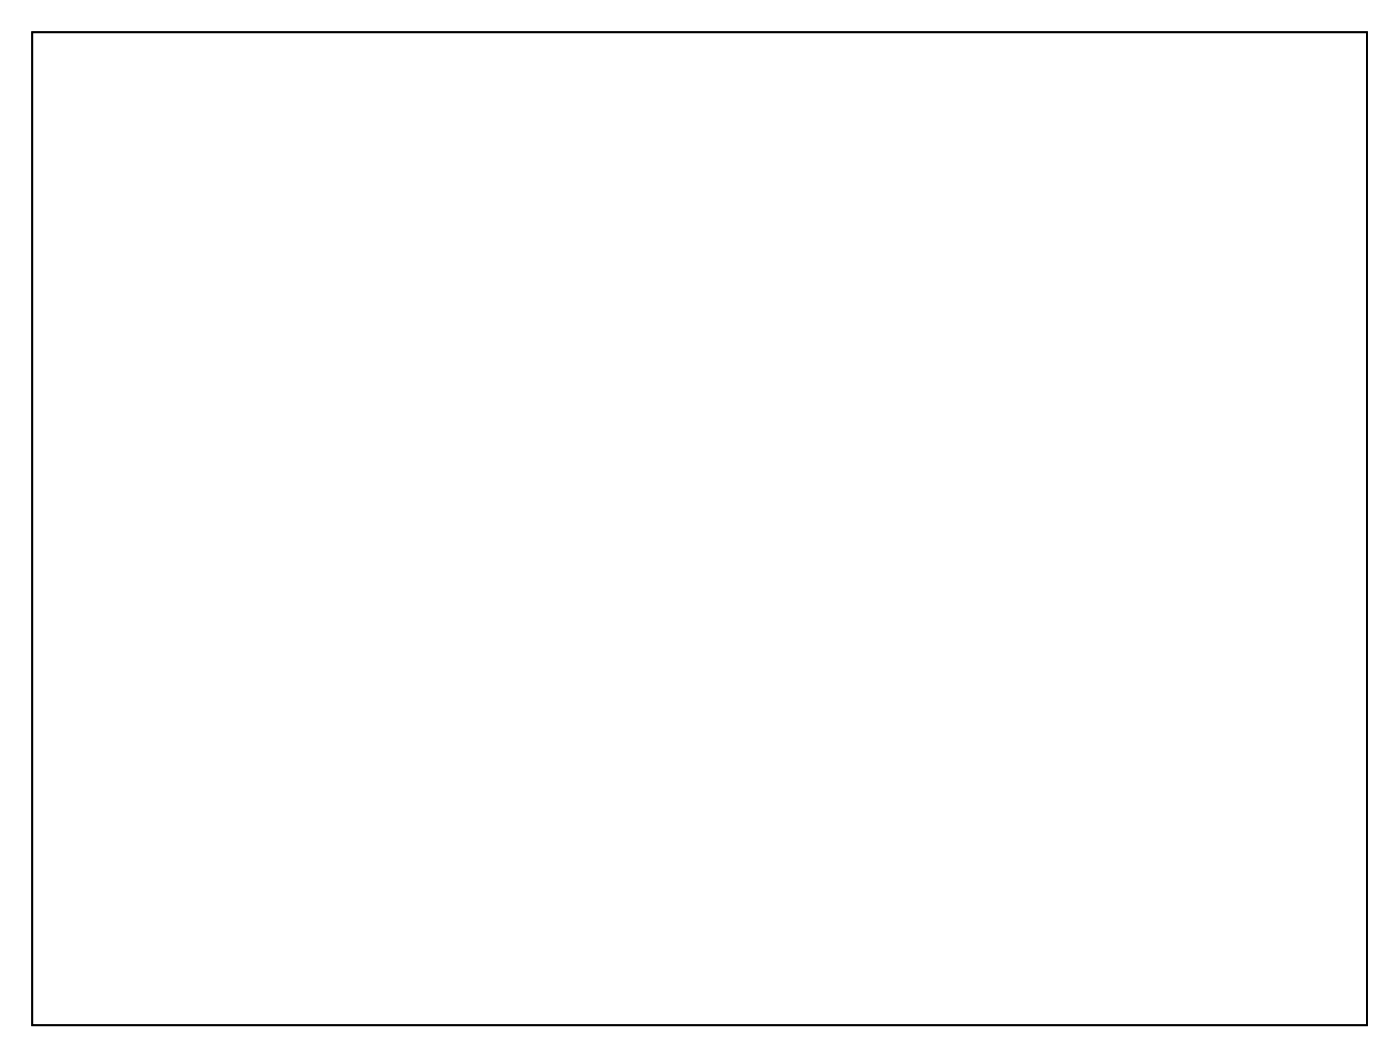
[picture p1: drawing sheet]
<svg xmlns="http://www.w3.org/2000/svg" width="158mm" height="119mm" viewBox="0 0 158 119" stroke-linecap="round" stroke-linejoin="round" font-family="sans-serif">
<path d="M3.6 3.6h150.7v112.1h-150.7z" fill="none" stroke="#000" stroke-width=".2"/>
<path d="M3.6 3.6h150.7v112.1h-150.7zM3.6 3.6v112.1h150.7v-112.1z" fill="#000"/>
<circle cx="18" cy="37" r="1.52" fill="#fff"/>
<circle cx="18" cy="37" r="1.52" fill="none" stroke="#fff" stroke-width=".76" stroke-linecap="butt"/>
<circle cx="11.9" cy="37" r="1.52" fill="#fff"/>
<circle cx="11.9" cy="37" r="1.52" fill="none" stroke="#fff" stroke-width=".76" stroke-linecap="butt"/>
<circle cx="15" cy="41.9" r="1.52" fill="#fff"/>
<circle cx="15" cy="41.9" r="1.52" fill="none" stroke="#fff" stroke-width=".76" stroke-linecap="butt"/>
<path d="M24.1 53.7h1.4v1.4h-1.4z" fill="#fff"/>
<path d="M24.1 53.7h1.4v1.4h-1.4z" fill="none" stroke="#fff" stroke-width=".76" stroke-linecap="butt"/>
<circle cx="24.8" cy="54.4" r=".7" fill="#fff"/>
<circle cx="24.8" cy="54.4" r=".7" fill="none" stroke="#fff" stroke-width=".76" stroke-linecap="butt"/>
<circle cx="32.4" cy="54.4" r=".7" fill="#fff"/>
<circle cx="32.4" cy="54.4" r=".7" fill="none" stroke="#fff" stroke-width=".76" stroke-linecap="butt"/>
<circle cx="24.8" cy="57" r=".7" fill="#fff"/>
<circle cx="24.8" cy="57" r=".7" fill="none" stroke="#fff" stroke-width=".76" stroke-linecap="butt"/>
<circle cx="32.4" cy="57" r=".7" fill="#fff"/>
<circle cx="32.4" cy="57" r=".7" fill="none" stroke="#fff" stroke-width=".76" stroke-linecap="butt"/>
<circle cx="24.8" cy="59.5" r=".7" fill="#fff"/>
<circle cx="24.8" cy="59.5" r=".7" fill="none" stroke="#fff" stroke-width=".76" stroke-linecap="butt"/>
<circle cx="32.4" cy="59.5" r=".7" fill="#fff"/>
<circle cx="32.4" cy="59.5" r=".7" fill="none" stroke="#fff" stroke-width=".76" stroke-linecap="butt"/>
<circle cx="24.8" cy="62.1" r=".7" fill="#fff"/>
<circle cx="24.8" cy="62.1" r=".7" fill="none" stroke="#fff" stroke-width=".76" stroke-linecap="butt"/>
<circle cx="32.4" cy="62.1" r=".7" fill="#fff"/>
<circle cx="32.4" cy="62.1" r=".7" fill="none" stroke="#fff" stroke-width=".76" stroke-linecap="butt"/>
<path d="M52.2 53h1.4v1.3h-1.4z" fill="#fff"/>
<path d="M52.2 53h1.4v1.3h-1.4z" fill="none" stroke="#fff" stroke-width=".76" stroke-linecap="butt"/>
<circle cx="52.9" cy="53.6" r=".7" fill="#fff"/>
<circle cx="52.9" cy="53.6" r=".7" fill="none" stroke="#fff" stroke-width=".76" stroke-linecap="butt"/>
<circle cx="60.5" cy="53.6" r=".7" fill="#fff"/>
<circle cx="60.5" cy="53.6" r=".7" fill="none" stroke="#fff" stroke-width=".76" stroke-linecap="butt"/>
<circle cx="52.9" cy="56.2" r=".7" fill="#fff"/>
<circle cx="52.9" cy="56.2" r=".7" fill="none" stroke="#fff" stroke-width=".76" stroke-linecap="butt"/>
<circle cx="60.5" cy="56.2" r=".7" fill="#fff"/>
<circle cx="60.5" cy="56.2" r=".7" fill="none" stroke="#fff" stroke-width=".76" stroke-linecap="butt"/>
<circle cx="52.9" cy="58.7" r=".7" fill="#fff"/>
<circle cx="52.9" cy="58.7" r=".7" fill="none" stroke="#fff" stroke-width=".76" stroke-linecap="butt"/>
<circle cx="60.5" cy="58.7" r=".7" fill="#fff"/>
<circle cx="60.5" cy="58.7" r=".7" fill="none" stroke="#fff" stroke-width=".76" stroke-linecap="butt"/>
<circle cx="52.9" cy="61.3" r=".7" fill="#fff"/>
<circle cx="52.9" cy="61.3" r=".7" fill="none" stroke="#fff" stroke-width=".76" stroke-linecap="butt"/>
<circle cx="60.5" cy="61.3" r=".7" fill="#fff"/>
<circle cx="60.5" cy="61.3" r=".7" fill="none" stroke="#fff" stroke-width=".76" stroke-linecap="butt"/>
<path d="M120.9 47.5h1.4v1.4h-1.4z" fill="#fff"/>
<path d="M120.9 47.5h1.4v1.4h-1.4z" fill="none" stroke="#fff" stroke-width=".76" stroke-linecap="butt"/>
<circle cx="121.6" cy="48.2" r=".7" fill="#fff"/>
<circle cx="121.6" cy="48.2" r=".7" fill="none" stroke="#fff" stroke-width=".76" stroke-linecap="butt"/>
<circle cx="129.2" cy="48.2" r=".7" fill="#fff"/>
<circle cx="129.2" cy="48.2" r=".7" fill="none" stroke="#fff" stroke-width=".76" stroke-linecap="butt"/>
<circle cx="121.6" cy="50.8" r=".7" fill="#fff"/>
<circle cx="121.6" cy="50.8" r=".7" fill="none" stroke="#fff" stroke-width=".76" stroke-linecap="butt"/>
<circle cx="129.2" cy="50.8" r=".7" fill="#fff"/>
<circle cx="129.2" cy="50.8" r=".7" fill="none" stroke="#fff" stroke-width=".76" stroke-linecap="butt"/>
<circle cx="121.6" cy="53.3" r=".7" fill="#fff"/>
<circle cx="121.6" cy="53.3" r=".7" fill="none" stroke="#fff" stroke-width=".76" stroke-linecap="butt"/>
<circle cx="129.2" cy="53.3" r=".7" fill="#fff"/>
<circle cx="129.2" cy="53.3" r=".7" fill="none" stroke="#fff" stroke-width=".76" stroke-linecap="butt"/>
<circle cx="121.6" cy="55.9" r=".7" fill="#fff"/>
<circle cx="121.6" cy="55.9" r=".7" fill="none" stroke="#fff" stroke-width=".76" stroke-linecap="butt"/>
<circle cx="129.2" cy="55.9" r=".7" fill="#fff"/>
<circle cx="129.2" cy="55.9" r=".7" fill="none" stroke="#fff" stroke-width=".76" stroke-linecap="butt"/>
<path d="M79.3 41.9h1.4v1.4h-1.4z" fill="#fff"/>
<path d="M79.3 41.9h1.4v1.4h-1.4z" fill="none" stroke="#fff" stroke-width=".76" stroke-linecap="butt"/>
<circle cx="80" cy="42.6" r=".7" fill="#fff"/>
<circle cx="80" cy="42.6" r=".7" fill="none" stroke="#fff" stroke-width=".76" stroke-linecap="butt"/>
<circle cx="87.6" cy="42.6" r=".7" fill="#fff"/>
<circle cx="87.6" cy="42.6" r=".7" fill="none" stroke="#fff" stroke-width=".76" stroke-linecap="butt"/>
<circle cx="80" cy="45.2" r=".7" fill="#fff"/>
<circle cx="80" cy="45.2" r=".7" fill="none" stroke="#fff" stroke-width=".76" stroke-linecap="butt"/>
<circle cx="87.6" cy="45.2" r=".7" fill="#fff"/>
<circle cx="87.6" cy="45.2" r=".7" fill="none" stroke="#fff" stroke-width=".76" stroke-linecap="butt"/>
<circle cx="80" cy="47.7" r=".7" fill="#fff"/>
<circle cx="80" cy="47.7" r=".7" fill="none" stroke="#fff" stroke-width=".76" stroke-linecap="butt"/>
<circle cx="87.6" cy="47.7" r=".7" fill="#fff"/>
<circle cx="87.6" cy="47.7" r=".7" fill="none" stroke="#fff" stroke-width=".76" stroke-linecap="butt"/>
<circle cx="80" cy="50.3" r=".7" fill="#fff"/>
<circle cx="80" cy="50.3" r=".7" fill="none" stroke="#fff" stroke-width=".76" stroke-linecap="butt"/>
<circle cx="87.6" cy="50.3" r=".7" fill="#fff"/>
<circle cx="87.6" cy="50.3" r=".7" fill="none" stroke="#fff" stroke-width=".76" stroke-linecap="butt"/>
<path d="M100.1 19.6h1.4v1.4h-1.4z" fill="#fff"/>
<path d="M100.1 19.6h1.4v1.4h-1.4z" fill="none" stroke="#fff" stroke-width=".76" stroke-linecap="butt"/>
<circle cx="100.8" cy="20.3" r=".7" fill="#fff"/>
<circle cx="100.8" cy="20.3" r=".7" fill="none" stroke="#fff" stroke-width=".76" stroke-linecap="butt"/>
<circle cx="108.4" cy="20.3" r=".7" fill="#fff"/>
<circle cx="108.4" cy="20.3" r=".7" fill="none" stroke="#fff" stroke-width=".76" stroke-linecap="butt"/>
<circle cx="100.8" cy="22.8" r=".7" fill="#fff"/>
<circle cx="100.8" cy="22.8" r=".7" fill="none" stroke="#fff" stroke-width=".76" stroke-linecap="butt"/>
<circle cx="108.4" cy="22.8" r=".7" fill="#fff"/>
<circle cx="108.4" cy="22.8" r=".7" fill="none" stroke="#fff" stroke-width=".76" stroke-linecap="butt"/>
<circle cx="100.8" cy="25.4" r=".7" fill="#fff"/>
<circle cx="100.8" cy="25.4" r=".7" fill="none" stroke="#fff" stroke-width=".76" stroke-linecap="butt"/>
<circle cx="108.4" cy="25.4" r=".7" fill="#fff"/>
<circle cx="108.4" cy="25.4" r=".7" fill="none" stroke="#fff" stroke-width=".76" stroke-linecap="butt"/>
<circle cx="100.8" cy="27.9" r=".7" fill="#fff"/>
<circle cx="100.8" cy="27.9" r=".7" fill="none" stroke="#fff" stroke-width=".76" stroke-linecap="butt"/>
<circle cx="108.4" cy="27.9" r=".7" fill="#fff"/>
<circle cx="108.4" cy="27.9" r=".7" fill="none" stroke="#fff" stroke-width=".76" stroke-linecap="butt"/>
<circle cx="27.5" cy="73.1" r=".74" fill="#fff"/>
<circle cx="27.5" cy="73.1" r=".74" fill="none" stroke="#fff" stroke-width=".68" stroke-linecap="butt"/>
<circle cx="25" cy="73.1" r=".74" fill="#fff"/>
<circle cx="25" cy="73.1" r=".74" fill="none" stroke="#fff" stroke-width=".68" stroke-linecap="butt"/>
<circle cx="22.4" cy="73.1" r=".74" fill="#fff"/>
<circle cx="22.4" cy="73.1" r=".74" fill="none" stroke="#fff" stroke-width=".68" stroke-linecap="butt"/>
<circle cx="29.9" cy="80.6" r="1.35" fill="#fff"/>
<circle cx="29.9" cy="80.6" r="1.35" fill="none" stroke="#fff" stroke-width=".71" stroke-linecap="butt"/>
<circle cx="20" cy="80.6" r="1.35" fill="#fff"/>
<circle cx="20" cy="80.6" r="1.35" fill="none" stroke="#fff" stroke-width=".71" stroke-linecap="butt"/>
<circle cx="41.9" cy="73.1" r=".74" fill="#fff"/>
<circle cx="41.9" cy="73.1" r=".74" fill="none" stroke="#fff" stroke-width=".68" stroke-linecap="butt"/>
<circle cx="39.4" cy="73.1" r=".74" fill="#fff"/>
<circle cx="39.4" cy="73.1" r=".74" fill="none" stroke="#fff" stroke-width=".68" stroke-linecap="butt"/>
<circle cx="36.9" cy="73.1" r=".74" fill="#fff"/>
<circle cx="36.9" cy="73.1" r=".74" fill="none" stroke="#fff" stroke-width=".68" stroke-linecap="butt"/>
<circle cx="44.3" cy="80.6" r="1.35" fill="#fff"/>
<circle cx="44.3" cy="80.6" r="1.35" fill="none" stroke="#fff" stroke-width=".71" stroke-linecap="butt"/>
<circle cx="34.5" cy="80.6" r="1.35" fill="#fff"/>
<circle cx="34.5" cy="80.6" r="1.35" fill="none" stroke="#fff" stroke-width=".71" stroke-linecap="butt"/>
<circle cx="56.9" cy="73.1" r=".74" fill="#fff"/>
<circle cx="56.9" cy="73.1" r=".74" fill="none" stroke="#fff" stroke-width=".68" stroke-linecap="butt"/>
<circle cx="54.3" cy="73.1" r=".74" fill="#fff"/>
<circle cx="54.3" cy="73.1" r=".74" fill="none" stroke="#fff" stroke-width=".68" stroke-linecap="butt"/>
<circle cx="51.8" cy="73.1" r=".74" fill="#fff"/>
<circle cx="51.8" cy="73.1" r=".74" fill="none" stroke="#fff" stroke-width=".68" stroke-linecap="butt"/>
<circle cx="59.3" cy="80.6" r="1.35" fill="#fff"/>
<circle cx="59.3" cy="80.6" r="1.35" fill="none" stroke="#fff" stroke-width=".71" stroke-linecap="butt"/>
<circle cx="49.4" cy="80.6" r="1.35" fill="#fff"/>
<circle cx="49.4" cy="80.6" r="1.35" fill="none" stroke="#fff" stroke-width=".71" stroke-linecap="butt"/>
<circle cx="71.9" cy="73.1" r=".74" fill="#fff"/>
<circle cx="71.9" cy="73.1" r=".74" fill="none" stroke="#fff" stroke-width=".68" stroke-linecap="butt"/>
<circle cx="69.3" cy="73.1" r=".74" fill="#fff"/>
<circle cx="69.3" cy="73.1" r=".74" fill="none" stroke="#fff" stroke-width=".68" stroke-linecap="butt"/>
<circle cx="66.8" cy="73.1" r=".74" fill="#fff"/>
<circle cx="66.8" cy="73.1" r=".74" fill="none" stroke="#fff" stroke-width=".68" stroke-linecap="butt"/>
<circle cx="74.3" cy="80.6" r="1.35" fill="#fff"/>
<circle cx="74.3" cy="80.6" r="1.35" fill="none" stroke="#fff" stroke-width=".71" stroke-linecap="butt"/>
<circle cx="64.4" cy="80.6" r="1.35" fill="#fff"/>
<circle cx="64.4" cy="80.6" r="1.35" fill="none" stroke="#fff" stroke-width=".71" stroke-linecap="butt"/>
<circle cx="86.2" cy="73.1" r=".74" fill="#fff"/>
<circle cx="86.2" cy="73.1" r=".74" fill="none" stroke="#fff" stroke-width=".68" stroke-linecap="butt"/>
<circle cx="83.6" cy="73.1" r=".74" fill="#fff"/>
<circle cx="83.6" cy="73.1" r=".74" fill="none" stroke="#fff" stroke-width=".68" stroke-linecap="butt"/>
<circle cx="81.1" cy="73.1" r=".74" fill="#fff"/>
<circle cx="81.1" cy="73.1" r=".74" fill="none" stroke="#fff" stroke-width=".68" stroke-linecap="butt"/>
<circle cx="88.6" cy="80.6" r="1.35" fill="#fff"/>
<circle cx="88.6" cy="80.6" r="1.35" fill="none" stroke="#fff" stroke-width=".71" stroke-linecap="butt"/>
<circle cx="78.7" cy="80.6" r="1.35" fill="#fff"/>
<circle cx="78.7" cy="80.6" r="1.35" fill="none" stroke="#fff" stroke-width=".71" stroke-linecap="butt"/>
<circle cx="100.2" cy="73.1" r=".74" fill="#fff"/>
<circle cx="100.2" cy="73.1" r=".74" fill="none" stroke="#fff" stroke-width=".68" stroke-linecap="butt"/>
<circle cx="97.6" cy="73.1" r=".74" fill="#fff"/>
<circle cx="97.6" cy="73.1" r=".74" fill="none" stroke="#fff" stroke-width=".68" stroke-linecap="butt"/>
<circle cx="95.1" cy="73.1" r=".74" fill="#fff"/>
<circle cx="95.1" cy="73.1" r=".74" fill="none" stroke="#fff" stroke-width=".68" stroke-linecap="butt"/>
<circle cx="102.6" cy="80.6" r="1.35" fill="#fff"/>
<circle cx="102.6" cy="80.6" r="1.35" fill="none" stroke="#fff" stroke-width=".71" stroke-linecap="butt"/>
<circle cx="92.7" cy="80.6" r="1.35" fill="#fff"/>
<circle cx="92.7" cy="80.6" r="1.35" fill="none" stroke="#fff" stroke-width=".71" stroke-linecap="butt"/>
<circle cx="114.6" cy="73.1" r=".74" fill="#fff"/>
<circle cx="114.6" cy="73.1" r=".74" fill="none" stroke="#fff" stroke-width=".68" stroke-linecap="butt"/>
<circle cx="112.1" cy="73.1" r=".74" fill="#fff"/>
<circle cx="112.1" cy="73.1" r=".74" fill="none" stroke="#fff" stroke-width=".68" stroke-linecap="butt"/>
<circle cx="109.5" cy="73.1" r=".74" fill="#fff"/>
<circle cx="109.5" cy="73.1" r=".74" fill="none" stroke="#fff" stroke-width=".68" stroke-linecap="butt"/>
<circle cx="117" cy="80.6" r="1.35" fill="#fff"/>
<circle cx="117" cy="80.6" r="1.35" fill="none" stroke="#fff" stroke-width=".71" stroke-linecap="butt"/>
<circle cx="107.1" cy="80.6" r="1.35" fill="#fff"/>
<circle cx="107.1" cy="80.6" r="1.35" fill="none" stroke="#fff" stroke-width=".71" stroke-linecap="butt"/>
<circle cx="129.2" cy="73.1" r=".74" fill="#fff"/>
<circle cx="129.2" cy="73.1" r=".74" fill="none" stroke="#fff" stroke-width=".68" stroke-linecap="butt"/>
<circle cx="126.6" cy="73.1" r=".74" fill="#fff"/>
<circle cx="126.6" cy="73.1" r=".74" fill="none" stroke="#fff" stroke-width=".68" stroke-linecap="butt"/>
<circle cx="124.1" cy="73.1" r=".74" fill="#fff"/>
<circle cx="124.1" cy="73.1" r=".74" fill="none" stroke="#fff" stroke-width=".68" stroke-linecap="butt"/>
<circle cx="131.6" cy="80.6" r="1.35" fill="#fff"/>
<circle cx="131.6" cy="80.6" r="1.35" fill="none" stroke="#fff" stroke-width=".71" stroke-linecap="butt"/>
<circle cx="121.7" cy="80.6" r="1.35" fill="#fff"/>
<circle cx="121.7" cy="80.6" r="1.35" fill="none" stroke="#fff" stroke-width=".71" stroke-linecap="butt"/>
<circle cx="129.9" cy="98.2" r=".7" fill="#fff"/>
<circle cx="129.9" cy="98.2" r=".7" fill="none" stroke="#fff" stroke-width=".76" stroke-linecap="butt"/>
<circle cx="123.4" cy="98.2" r=".7" fill="#fff"/>
<circle cx="123.4" cy="98.2" r=".7" fill="none" stroke="#fff" stroke-width=".76" stroke-linecap="butt"/>
<circle cx="129.9" cy="93.7" r=".7" fill="#fff"/>
<circle cx="129.9" cy="93.7" r=".7" fill="none" stroke="#fff" stroke-width=".76" stroke-linecap="butt"/>
<circle cx="123.4" cy="93.7" r=".7" fill="#fff"/>
<circle cx="123.4" cy="93.7" r=".7" fill="none" stroke="#fff" stroke-width=".76" stroke-linecap="butt"/>
<circle cx="115.3" cy="98.2" r=".7" fill="#fff"/>
<circle cx="115.3" cy="98.2" r=".7" fill="none" stroke="#fff" stroke-width=".76" stroke-linecap="butt"/>
<circle cx="108.8" cy="98.2" r=".7" fill="#fff"/>
<circle cx="108.8" cy="98.2" r=".7" fill="none" stroke="#fff" stroke-width=".76" stroke-linecap="butt"/>
<circle cx="115.3" cy="93.7" r=".7" fill="#fff"/>
<circle cx="115.3" cy="93.7" r=".7" fill="none" stroke="#fff" stroke-width=".76" stroke-linecap="butt"/>
<circle cx="108.8" cy="93.7" r=".7" fill="#fff"/>
<circle cx="108.8" cy="93.7" r=".7" fill="none" stroke="#fff" stroke-width=".76" stroke-linecap="butt"/>
<circle cx="100.9" cy="98.2" r=".7" fill="#fff"/>
<circle cx="100.9" cy="98.2" r=".7" fill="none" stroke="#fff" stroke-width=".76" stroke-linecap="butt"/>
<circle cx="94.4" cy="98.2" r=".7" fill="#fff"/>
<circle cx="94.4" cy="98.2" r=".7" fill="none" stroke="#fff" stroke-width=".76" stroke-linecap="butt"/>
<circle cx="100.9" cy="93.7" r=".7" fill="#fff"/>
<circle cx="100.9" cy="93.7" r=".7" fill="none" stroke="#fff" stroke-width=".76" stroke-linecap="butt"/>
<circle cx="94.4" cy="93.7" r=".7" fill="#fff"/>
<circle cx="94.4" cy="93.7" r=".7" fill="none" stroke="#fff" stroke-width=".76" stroke-linecap="butt"/>
<circle cx="86.9" cy="98.2" r=".7" fill="#fff"/>
<circle cx="86.9" cy="98.2" r=".7" fill="none" stroke="#fff" stroke-width=".76" stroke-linecap="butt"/>
<circle cx="80.4" cy="98.2" r=".7" fill="#fff"/>
<circle cx="80.4" cy="98.2" r=".7" fill="none" stroke="#fff" stroke-width=".76" stroke-linecap="butt"/>
<circle cx="86.9" cy="93.7" r=".7" fill="#fff"/>
<circle cx="86.9" cy="93.7" r=".7" fill="none" stroke="#fff" stroke-width=".76" stroke-linecap="butt"/>
<circle cx="80.4" cy="93.7" r=".7" fill="#fff"/>
<circle cx="80.4" cy="93.7" r=".7" fill="none" stroke="#fff" stroke-width=".76" stroke-linecap="butt"/>
<circle cx="72.6" cy="98.2" r=".7" fill="#fff"/>
<circle cx="72.6" cy="98.2" r=".7" fill="none" stroke="#fff" stroke-width=".76" stroke-linecap="butt"/>
<circle cx="66.1" cy="98.2" r=".7" fill="#fff"/>
<circle cx="66.1" cy="98.2" r=".7" fill="none" stroke="#fff" stroke-width=".76" stroke-linecap="butt"/>
<circle cx="72.6" cy="93.7" r=".7" fill="#fff"/>
<circle cx="72.6" cy="93.7" r=".7" fill="none" stroke="#fff" stroke-width=".76" stroke-linecap="butt"/>
<circle cx="66.1" cy="93.7" r=".7" fill="#fff"/>
<circle cx="66.1" cy="93.7" r=".7" fill="none" stroke="#fff" stroke-width=".76" stroke-linecap="butt"/>
<circle cx="57.6" cy="98.2" r=".7" fill="#fff"/>
<circle cx="57.6" cy="98.2" r=".7" fill="none" stroke="#fff" stroke-width=".76" stroke-linecap="butt"/>
<circle cx="51.1" cy="98.2" r=".7" fill="#fff"/>
<circle cx="51.1" cy="98.2" r=".7" fill="none" stroke="#fff" stroke-width=".76" stroke-linecap="butt"/>
<circle cx="57.6" cy="93.7" r=".7" fill="#fff"/>
<circle cx="57.6" cy="93.7" r=".7" fill="none" stroke="#fff" stroke-width=".76" stroke-linecap="butt"/>
<circle cx="51.1" cy="93.7" r=".7" fill="#fff"/>
<circle cx="51.1" cy="93.7" r=".7" fill="none" stroke="#fff" stroke-width=".76" stroke-linecap="butt"/>
<circle cx="42.7" cy="98.2" r=".7" fill="#fff"/>
<circle cx="42.7" cy="98.2" r=".7" fill="none" stroke="#fff" stroke-width=".76" stroke-linecap="butt"/>
<circle cx="36.2" cy="98.2" r=".7" fill="#fff"/>
<circle cx="36.2" cy="98.2" r=".7" fill="none" stroke="#fff" stroke-width=".76" stroke-linecap="butt"/>
<circle cx="42.7" cy="93.7" r=".7" fill="#fff"/>
<circle cx="42.7" cy="93.7" r=".7" fill="none" stroke="#fff" stroke-width=".76" stroke-linecap="butt"/>
<circle cx="36.2" cy="93.7" r=".7" fill="#fff"/>
<circle cx="36.2" cy="93.7" r=".7" fill="none" stroke="#fff" stroke-width=".76" stroke-linecap="butt"/>
<circle cx="28.2" cy="98.2" r=".7" fill="#fff"/>
<circle cx="28.2" cy="98.2" r=".7" fill="none" stroke="#fff" stroke-width=".76" stroke-linecap="butt"/>
<circle cx="21.7" cy="98.2" r=".7" fill="#fff"/>
<circle cx="21.7" cy="98.2" r=".7" fill="none" stroke="#fff" stroke-width=".76" stroke-linecap="butt"/>
<circle cx="28.2" cy="93.7" r=".7" fill="#fff"/>
<circle cx="28.2" cy="93.7" r=".7" fill="none" stroke="#fff" stroke-width=".76" stroke-linecap="butt"/>
<circle cx="21.7" cy="93.7" r=".7" fill="#fff"/>
<circle cx="21.7" cy="93.7" r=".7" fill="none" stroke="#fff" stroke-width=".76" stroke-linecap="butt"/>
<circle cx="113.7" cy="10.8" r=".7" fill="#fff"/>
<circle cx="113.7" cy="10.8" r=".7" fill="none" stroke="#fff" stroke-width=".76" stroke-linecap="butt"/>
<circle cx="103.6" cy="10.8" r=".7" fill="#fff"/>
<circle cx="103.6" cy="10.8" r=".7" fill="none" stroke="#fff" stroke-width=".76" stroke-linecap="butt"/>
<circle cx="36.6" cy="59.6" r=".7" fill="#fff"/>
<circle cx="36.6" cy="59.6" r=".7" fill="none" stroke="#fff" stroke-width=".76" stroke-linecap="butt"/>
<circle cx="39.2" cy="59.6" r=".7" fill="#fff"/>
<circle cx="39.2" cy="59.6" r=".7" fill="none" stroke="#fff" stroke-width=".76" stroke-linecap="butt"/>
<circle cx="90.7" cy="24.5" r=".7" fill="#fff"/>
<circle cx="90.7" cy="24.5" r=".7" fill="none" stroke="#fff" stroke-width=".76" stroke-linecap="butt"/>
<circle cx="90.7" cy="34.7" r=".7" fill="#fff"/>
<circle cx="90.7" cy="34.7" r=".7" fill="none" stroke="#fff" stroke-width=".76" stroke-linecap="butt"/>
<circle cx="96.7" cy="28.1" r=".7" fill="#fff"/>
<circle cx="96.7" cy="28.1" r=".7" fill="none" stroke="#fff" stroke-width=".76" stroke-linecap="butt"/>
<circle cx="96.7" cy="25.5" r=".7" fill="#fff"/>
<circle cx="96.7" cy="25.5" r=".7" fill="none" stroke="#fff" stroke-width=".76" stroke-linecap="butt"/>
<circle cx="43" cy="43.3" r=".7" fill="#fff"/>
<circle cx="43" cy="43.3" r=".7" fill="none" stroke="#fff" stroke-width=".76" stroke-linecap="butt"/>
<circle cx="53.2" cy="43.3" r=".7" fill="#fff"/>
<circle cx="53.2" cy="43.3" r=".7" fill="none" stroke="#fff" stroke-width=".76" stroke-linecap="butt"/>
<circle cx="46" cy="65.7" r=".7" fill="#fff"/>
<circle cx="46" cy="65.7" r=".7" fill="none" stroke="#fff" stroke-width=".76" stroke-linecap="butt"/>
<circle cx="46" cy="63.2" r=".7" fill="#fff"/>
<circle cx="46" cy="63.2" r=".7" fill="none" stroke="#fff" stroke-width=".76" stroke-linecap="butt"/>
<circle cx="31.1" cy="65.7" r=".7" fill="#fff"/>
<circle cx="31.1" cy="65.7" r=".7" fill="none" stroke="#fff" stroke-width=".76" stroke-linecap="butt"/>
<circle cx="41.2" cy="65.7" r=".7" fill="#fff"/>
<circle cx="41.2" cy="65.7" r=".7" fill="none" stroke="#fff" stroke-width=".76" stroke-linecap="butt"/>
<circle cx="43.1" cy="49.3" r=".7" fill="#fff"/>
<circle cx="43.1" cy="49.3" r=".7" fill="none" stroke="#fff" stroke-width=".76" stroke-linecap="butt"/>
<circle cx="53.2" cy="49.3" r=".7" fill="#fff"/>
<circle cx="53.2" cy="49.3" r=".7" fill="none" stroke="#fff" stroke-width=".76" stroke-linecap="butt"/>
<circle cx="87.7" cy="61.3" r=".7" fill="#fff"/>
<circle cx="87.7" cy="61.3" r=".7" fill="none" stroke="#fff" stroke-width=".76" stroke-linecap="butt"/>
<circle cx="87.7" cy="58.7" r=".7" fill="#fff"/>
<circle cx="87.7" cy="58.7" r=".7" fill="none" stroke="#fff" stroke-width=".76" stroke-linecap="butt"/>
<circle cx="47.6" cy="57.6" r=".7" fill="#fff"/>
<circle cx="47.6" cy="57.6" r=".7" fill="none" stroke="#fff" stroke-width=".76" stroke-linecap="butt"/>
<circle cx="47.6" cy="55.1" r=".7" fill="#fff"/>
<circle cx="47.6" cy="55.1" r=".7" fill="none" stroke="#fff" stroke-width=".76" stroke-linecap="butt"/>
<circle cx="18.3" cy="65.6" r=".7" fill="#fff"/>
<circle cx="18.3" cy="65.6" r=".7" fill="none" stroke="#fff" stroke-width=".76" stroke-linecap="butt"/>
<circle cx="18.3" cy="55.5" r=".7" fill="#fff"/>
<circle cx="18.3" cy="55.5" r=".7" fill="none" stroke="#fff" stroke-width=".76" stroke-linecap="butt"/>
<circle cx="116.9" cy="13.9" r=".7" fill="#fff"/>
<circle cx="116.9" cy="13.9" r=".7" fill="none" stroke="#fff" stroke-width=".76" stroke-linecap="butt"/>
<circle cx="116.9" cy="11.4" r=".7" fill="#fff"/>
<circle cx="116.9" cy="11.4" r=".7" fill="none" stroke="#fff" stroke-width=".76" stroke-linecap="butt"/>
<circle cx="90.9" cy="47.8" r=".7" fill="#fff"/>
<circle cx="90.9" cy="47.8" r=".7" fill="none" stroke="#fff" stroke-width=".76" stroke-linecap="butt"/>
<circle cx="90.9" cy="45.2" r=".7" fill="#fff"/>
<circle cx="90.9" cy="45.2" r=".7" fill="none" stroke="#fff" stroke-width=".76" stroke-linecap="butt"/>
<circle cx="107.6" cy="44.5" r=".7" fill="#fff"/>
<circle cx="107.6" cy="44.5" r=".7" fill="none" stroke="#fff" stroke-width=".76" stroke-linecap="butt"/>
<circle cx="107.6" cy="47.1" r=".7" fill="#fff"/>
<circle cx="107.6" cy="47.1" r=".7" fill="none" stroke="#fff" stroke-width=".76" stroke-linecap="butt"/>
<circle cx="51.7" cy="65.7" r=".7" fill="#fff"/>
<circle cx="51.7" cy="65.7" r=".7" fill="none" stroke="#fff" stroke-width=".76" stroke-linecap="butt"/>
<circle cx="61.8" cy="65.7" r=".7" fill="#fff"/>
<circle cx="61.8" cy="65.7" r=".7" fill="none" stroke="#fff" stroke-width=".76" stroke-linecap="butt"/>
<circle cx="21.5" cy="57.2" r=".7" fill="#fff"/>
<circle cx="21.5" cy="57.2" r=".7" fill="none" stroke="#fff" stroke-width=".76" stroke-linecap="butt"/>
<circle cx="21.5" cy="47" r=".7" fill="#fff"/>
<circle cx="21.5" cy="47" r=".7" fill="none" stroke="#fff" stroke-width=".76" stroke-linecap="butt"/>
<circle cx="37.9" cy="52.8" r=".64" fill="#fff"/>
<circle cx="37.9" cy="52.8" r=".64" fill="none" stroke="#fff" stroke-width=".76" stroke-linecap="butt"/>
<circle cx="37.9" cy="55.4" r=".64" fill="#fff"/>
<circle cx="37.9" cy="55.4" r=".64" fill="none" stroke="#fff" stroke-width=".76" stroke-linecap="butt"/>
<circle cx="142.6" cy="58.3" r=".89" fill="#fff"/>
<circle cx="142.6" cy="58.3" r=".89" fill="none" stroke="#fff" stroke-width=".99" stroke-linecap="butt"/>
<path d="M136.7 57.4h1.8v1.8h-1.8z" fill="#fff"/>
<path d="M136.7 57.4h1.8v1.8h-1.8z" fill="none" stroke="#fff" stroke-width=".99" stroke-linecap="butt"/>
<circle cx="137.6" cy="58.3" r=".89" fill="#fff"/>
<circle cx="137.6" cy="58.3" r=".89" fill="none" stroke="#fff" stroke-width=".99" stroke-linecap="butt"/>
<circle cx="140.1" cy="48.1" r=".89" fill="#fff"/>
<circle cx="140.1" cy="48.1" r=".89" fill="none" stroke="#fff" stroke-width=".99" stroke-linecap="butt"/>
<circle cx="101.3" cy="41.2" r=".7" fill="#fff"/>
<circle cx="101.3" cy="41.2" r=".7" fill="none" stroke="#fff" stroke-width=".76" stroke-linecap="butt"/>
<circle cx="111.5" cy="41.2" r=".7" fill="#fff"/>
<circle cx="111.5" cy="41.2" r=".7" fill="none" stroke="#fff" stroke-width=".76" stroke-linecap="butt"/>
<circle cx="66.3" cy="49.4" r=".7" fill="#fff"/>
<circle cx="66.3" cy="49.4" r=".7" fill="none" stroke="#fff" stroke-width=".76" stroke-linecap="butt"/>
<circle cx="56.2" cy="49.4" r=".7" fill="#fff"/>
<circle cx="56.2" cy="49.4" r=".7" fill="none" stroke="#fff" stroke-width=".76" stroke-linecap="butt"/>
<path d="M64.5 57.7h1.4v1.4h-1.4z" fill="#fff"/>
<path d="M64.5 57.7h1.4v1.4h-1.4z" fill="none" stroke="#fff" stroke-width=".76" stroke-linecap="butt"/>
<circle cx="65.2" cy="58.4" r=".7" fill="#fff"/>
<circle cx="65.2" cy="58.4" r=".7" fill="none" stroke="#fff" stroke-width=".76" stroke-linecap="butt"/>
<circle cx="65.2" cy="55.9" r=".7" fill="#fff"/>
<circle cx="65.2" cy="55.9" r=".7" fill="none" stroke="#fff" stroke-width=".76" stroke-linecap="butt"/>
<circle cx="100.7" cy="60.8" r=".7" fill="#fff"/>
<circle cx="100.7" cy="60.8" r=".7" fill="none" stroke="#fff" stroke-width=".76" stroke-linecap="butt"/>
<circle cx="110.8" cy="60.8" r=".7" fill="#fff"/>
<circle cx="110.8" cy="60.8" r=".7" fill="none" stroke="#fff" stroke-width=".76" stroke-linecap="butt"/>
<circle cx="110.8" cy="64.8" r=".7" fill="#fff"/>
<circle cx="110.8" cy="64.8" r=".7" fill="none" stroke="#fff" stroke-width=".76" stroke-linecap="butt"/>
<circle cx="100.6" cy="64.8" r=".7" fill="#fff"/>
<circle cx="100.6" cy="64.8" r=".7" fill="none" stroke="#fff" stroke-width=".76" stroke-linecap="butt"/>
<path d="M124.1 7.9h1.4v1.4h-1.4z" fill="#fff"/>
<path d="M124.1 7.9h1.4v1.4h-1.4z" fill="none" stroke="#fff" stroke-width=".76" stroke-linecap="butt"/>
<circle cx="124.8" cy="8.6" r=".7" fill="#fff"/>
<circle cx="124.8" cy="8.6" r=".7" fill="none" stroke="#fff" stroke-width=".76" stroke-linecap="butt"/>
<circle cx="122.3" cy="8.6" r=".7" fill="#fff"/>
<circle cx="122.3" cy="8.6" r=".7" fill="none" stroke="#fff" stroke-width=".76" stroke-linecap="butt"/>
<path d="M91.7 60.6h1.4v1.4h-1.4z" fill="#fff"/>
<path d="M91.7 60.6h1.4v1.4h-1.4z" fill="none" stroke="#fff" stroke-width=".76" stroke-linecap="butt"/>
<circle cx="92.4" cy="61.3" r=".7" fill="#fff"/>
<circle cx="92.4" cy="61.3" r=".7" fill="none" stroke="#fff" stroke-width=".76" stroke-linecap="butt"/>
<circle cx="94.9" cy="61.3" r=".7" fill="#fff"/>
<circle cx="94.9" cy="61.3" r=".7" fill="none" stroke="#fff" stroke-width=".76" stroke-linecap="butt"/>
<path d="M130.5 8.6h1.4v1.5h-1.4z" fill="#fff"/>
<path d="M130.5 8.6h1.4v1.5h-1.4z" fill="none" stroke="#fff" stroke-width=".76" stroke-linecap="butt"/>
<circle cx="131.2" cy="9.3" r=".74" fill="#fff"/>
<circle cx="131.2" cy="9.3" r=".74" fill="none" stroke="#fff" stroke-width=".76" stroke-linecap="butt"/>
<circle cx="131.2" cy="11.9" r=".74" fill="#fff"/>
<circle cx="131.2" cy="11.9" r=".74" fill="none" stroke="#fff" stroke-width=".76" stroke-linecap="butt"/>
<circle cx="74.7" cy="42.7" r=".64" fill="#fff"/>
<circle cx="74.7" cy="42.7" r=".64" fill="none" stroke="#fff" stroke-width=".76" stroke-linecap="butt"/>
<circle cx="74.7" cy="45.3" r=".64" fill="#fff"/>
<circle cx="74.7" cy="45.3" r=".64" fill="none" stroke="#fff" stroke-width=".76" stroke-linecap="butt"/>
<circle cx="103.7" cy="15.1" r=".64" fill="#fff"/>
<circle cx="103.7" cy="15.1" r=".64" fill="none" stroke="#fff" stroke-width=".76" stroke-linecap="butt"/>
<circle cx="106.2" cy="15.1" r=".64" fill="#fff"/>
<circle cx="106.2" cy="15.1" r=".64" fill="none" stroke="#fff" stroke-width=".76" stroke-linecap="butt"/>
<circle cx="142.9" cy="72.5" r=".7" fill="#fff"/>
<circle cx="142.9" cy="72.5" r=".7" fill="none" stroke="#fff" stroke-width=".76" stroke-linecap="butt"/>
<circle cx="150.6" cy="72.5" r=".7" fill="#fff"/>
<circle cx="150.6" cy="72.5" r=".7" fill="none" stroke="#fff" stroke-width=".76" stroke-linecap="butt"/>
<circle cx="151.1" cy="67.5" r=".7" fill="#fff"/>
<circle cx="151.1" cy="67.5" r=".7" fill="none" stroke="#fff" stroke-width=".76" stroke-linecap="butt"/>
<circle cx="140.9" cy="67.5" r=".7" fill="#fff"/>
<circle cx="140.9" cy="67.5" r=".7" fill="none" stroke="#fff" stroke-width=".76" stroke-linecap="butt"/>
<circle cx="143" cy="77.1" r=".7" fill="#fff"/>
<circle cx="143" cy="77.1" r=".7" fill="none" stroke="#fff" stroke-width=".76" stroke-linecap="butt"/>
<circle cx="150.6" cy="77.1" r=".7" fill="#fff"/>
<circle cx="150.6" cy="77.1" r=".7" fill="none" stroke="#fff" stroke-width=".76" stroke-linecap="butt"/>
<circle cx="81.7" cy="53.8" r=".7" fill="#fff"/>
<circle cx="81.7" cy="53.8" r=".7" fill="none" stroke="#fff" stroke-width=".76" stroke-linecap="butt"/>
<circle cx="71.5" cy="53.8" r=".7" fill="#fff"/>
<circle cx="71.5" cy="53.8" r=".7" fill="none" stroke="#fff" stroke-width=".76" stroke-linecap="butt"/>
<circle cx="68.6" cy="45.4" r=".89" fill="#fff"/>
<circle cx="68.6" cy="45.4" r=".89" fill="none" stroke="#fff" stroke-width=".99" stroke-linecap="butt"/>
<path d="M62.6 44.5h1.8v1.8h-1.8z" fill="#fff"/>
<path d="M62.6 44.5h1.8v1.8h-1.8z" fill="none" stroke="#fff" stroke-width=".99" stroke-linecap="butt"/>
<circle cx="63.5" cy="45.4" r=".89" fill="#fff"/>
<circle cx="63.5" cy="45.4" r=".89" fill="none" stroke="#fff" stroke-width=".99" stroke-linecap="butt"/>
<circle cx="66" cy="35.3" r=".89" fill="#fff"/>
<circle cx="66" cy="35.3" r=".89" fill="none" stroke="#fff" stroke-width=".99" stroke-linecap="butt"/>
</svg>
